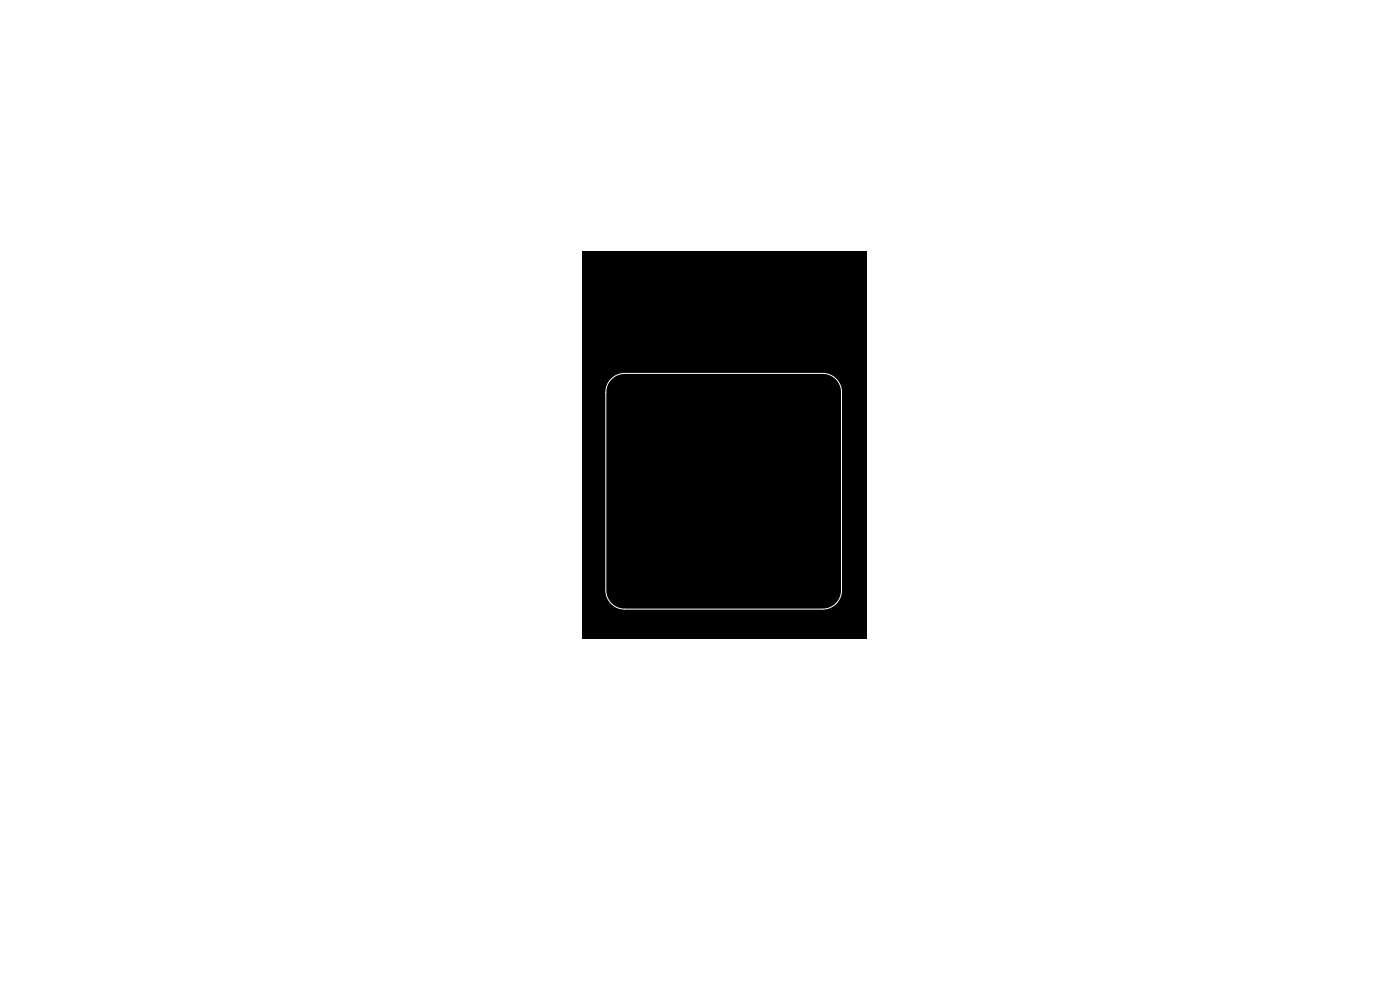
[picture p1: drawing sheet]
<svg xmlns="http://www.w3.org/2000/svg" width="297mm" height="210mm" viewBox="0 0 297 210" stroke-linecap="round" stroke-linejoin="round" font-family="sans-serif">
<path d="M123.5 53.3h60.3v82.2h-60.3z" fill="#000"/>
<path d="M129.7 80.4a4 4 0 0 1 2.8-1.2h42a4 4 0 0 1 4 4v42a4 4 0 0 1-4 4h-42a4 4 0 0 1-4-4v-42a4 4 0 0 1 1.2-2.8z" fill="none" stroke="#fff" stroke-width=".21"/>
</svg>
